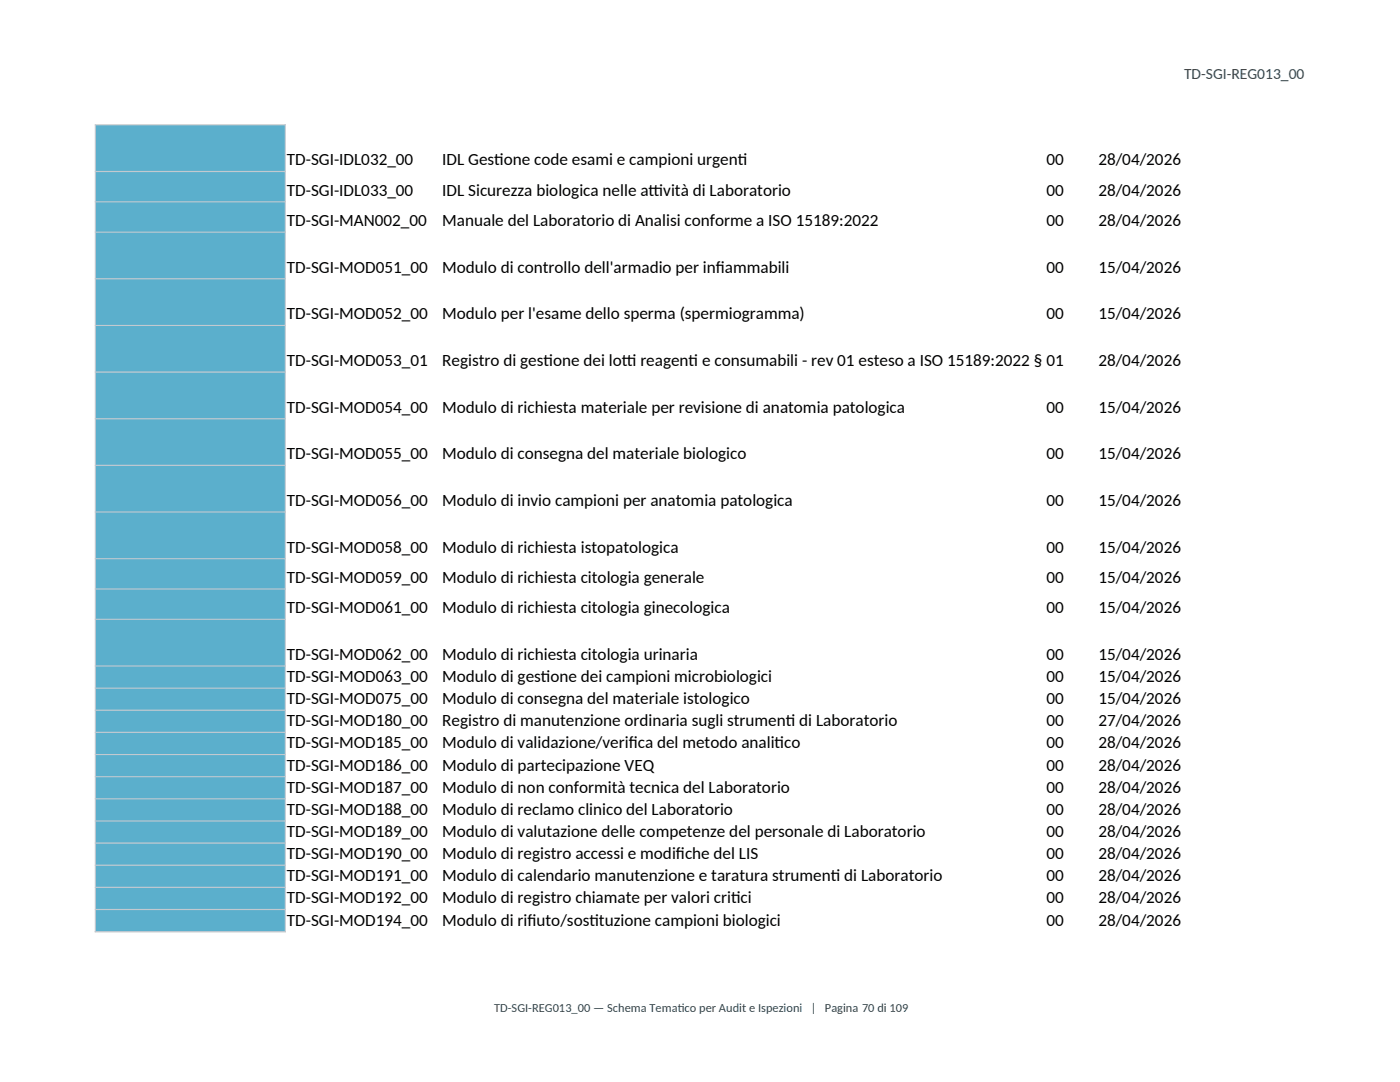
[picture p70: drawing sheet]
<svg xmlns="http://www.w3.org/2000/svg" width="279mm" height="216mm" viewBox="0 0 279 216" stroke-linecap="round" stroke-linejoin="round" font-family="sans-serif">
<defs><g id="words">
<g font-size="3.4">
<text x="57.3" y="33">TD-SGI-IDL032_00</text>
<text x="88.3" y="33">IDL Gest</text>
<text x="98.6" y="33">ione code esami e campioni urgent</text>
<text x="147.2" y="33">i</text>
<text x="208.9" y="33">00</text>
<text x="219.2" y="33">28/04/2026</text>
<text x="57.3" y="39.1">TD-SGI-IDL033_00</text>
<text x="88.3" y="39.1">IDL Sicurezza biologica nelle at</text>
<text x="129.5" y="39.1">t</text>
<text x="129.5" y="39.1">ività di Laboratorio</text>
<text x="208.9" y="39.1">00</text>
<text x="219.2" y="39.1">28/04/2026</text>
<text x="57.3" y="45.1">TD-SGI-MAN002_00</text>
<text x="88.3" y="45.1">Manuale del Laboratorio di Analisi conforme a ISO 15189:2022</text>
<text x="208.9" y="45.1">00</text>
<text x="219.2" y="45.1">28/04/2026</text>
<text x="57.3" y="54.4">TD-SGI-MOD051_00</text>
<text x="88.3" y="54.4">Modulo di controllo dell'armadio per inf</text>
<text x="142.9" y="54.4">iammabili</text>
<text x="208.9" y="54.4">00</text>
<text x="219.2" y="54.4">15/04/2026</text>
<text x="57.3" y="63.7">TD-SGI-MOD052_00</text>
<text x="88.3" y="63.7">Modulo per l'esame dello sperma (spermiogramma)</text>
<text x="208.9" y="63.7">00</text>
<text x="219.2" y="63.7">15/04/2026</text>
<text x="57.3" y="73">TD-SGI-MOD053_01</text>
<text x="88.3" y="73">Registro di gest</text>
<text x="108.5" y="73">ione dei lot</text>
<text x="124.1" y="73">t</text>
<text x="124.1" y="73">i reagent</text>
<text x="137.4" y="73">i e consumabili - rev 01 esteso a ISO 15189:2022 § 01</text>
<text x="219.2" y="73">28/04/2026</text>
<text x="57.3" y="82.3">TD-SGI-MOD054_00</text>
<text x="88.3" y="82.3">Modulo di richiesta materiale per revisione di anatomia patologica</text>
<text x="208.9" y="82.3">00</text>
<text x="219.2" y="82.3">15/04/2026</text>
<text x="57.3" y="91.7">TD-SGI-MOD055_00</text>
<text x="88.3" y="91.7">Modulo di consegna del materiale biologico</text>
<text x="208.9" y="91.7">00</text>
<text x="219.2" y="91.7">15/04/2026</text>
<text x="57.3" y="101">TD-SGI-MOD056_00</text>
<text x="88.3" y="101">Modulo di invio campioni per anatomia patologica</text>
<text x="208.9" y="101">00</text>
<text x="219.2" y="101">15/04/2026</text>
<text x="57.3" y="110.3">TD-SGI-MOD058_00</text>
<text x="88.3" y="110.3">Modulo di richiesta istopatologica</text>
<text x="208.9" y="110.3">00</text>
<text x="219.2" y="110.3">15/04/2026</text>
<text x="57.3" y="116.3">TD-SGI-MOD059_00</text>
<text x="88.3" y="116.3">Modulo di richiesta citologia generale</text>
<text x="208.9" y="116.3">00</text>
<text x="219.2" y="116.3">15/04/2026</text>
<text x="57.3" y="122.4">TD-SGI-MOD061_00</text>
<text x="88.3" y="122.4">Modulo di richiesta citologia ginecologica</text>
<text x="208.9" y="122.4">00</text>
<text x="219.2" y="122.4">15/04/2026</text>
<text x="57.3" y="131.7">TD-SGI-MOD062_00</text>
<text x="88.3" y="131.7">Modulo di richiesta citologia urinaria</text>
<text x="208.9" y="131.7">00</text>
<text x="219.2" y="131.7">15/04/2026</text>
<text x="57.3" y="136.1">TD-SGI-MOD063_00</text>
<text x="88.3" y="136.1">Modulo di gest</text>
<text x="108" y="136.1">ione dei campioni microbiologici</text>
<text x="208.9" y="136.1">00</text>
<text x="219.2" y="136.1">15/04/2026</text>
<text x="57.3" y="140.5">TD-SGI-MOD075_00</text>
<text x="88.3" y="140.5">Modulo di consegna del materiale istologico</text>
<text x="208.9" y="140.5">00</text>
<text x="219.2" y="140.5">15/04/2026</text>
<text x="57.3" y="144.9">TD-SGI-MOD180_00</text>
<text x="57.3" y="149.3">TD-SGI-MOD185_00</text>
<text x="88.3" y="144.9">Registro di manutenzione ordinaria sugli strument</text>
<text x="88.3" y="149.3">Modulo di validazione/verif</text>
<text x="125.5" y="149.3">ica del metodo analit</text>
<text x="154.6" y="149.3">ico</text>
<text x="156.8" y="144.9">i di Laboratorio</text>
<text x="208.9" y="144.9">00</text>
<text x="208.9" y="149.3">00</text>
<text x="219.2" y="144.9">27/04/2026</text>
<text x="219.2" y="149.3">28/04/2026</text>
<text x="57.3" y="153.8">TD-SGI-MOD186_00</text>
<text x="88.3" y="153.8">Modulo di partecipazione VEQ</text>
<text x="208.9" y="153.8">00</text>
<text x="219.2" y="153.8">28/04/2026</text>
<text x="57.3" y="158.2">TD-SGI-MOD187_00</text>
<text x="88.3" y="158.2">Modulo di non conformità tecnica del Laboratorio</text>
<text x="208.9" y="158.2">00</text>
<text x="219.2" y="158.2">28/04/2026</text>
<text x="57.3" y="162.6">TD-SGI-MOD188_00</text>
<text x="57.3" y="167">TD-SGI-MOD189_00</text>
<text x="88.3" y="162.6">Modulo di reclamo clinico del Laboratorio</text>
<text x="88.3" y="167">Modulo di valutazione delle competenze del personale di Laboratorio</text>
<text x="208.9" y="162.6">00</text>
<text x="208.9" y="167">00</text>
<text x="219.2" y="162.6">28/04/2026</text>
<text x="219.2" y="167">28/04/2026</text>
<text x="57.3" y="171.4">TD-SGI-MOD190_00</text>
<text x="88.3" y="171.4">Modulo di registro accessi e modif</text>
<text x="134.9" y="171.4">iche del LIS</text>
<text x="208.9" y="171.4">00</text>
<text x="219.2" y="171.4">28/04/2026</text>
<text x="57.3" y="175.9">TD-SGI-MOD191_00</text>
<text x="88.3" y="175.9">Modulo di calendario manutenzione e taratura strument</text>
<text x="165.8" y="175.9">i di Laboratorio</text>
<text x="208.9" y="175.9">00</text>
<text x="219.2" y="175.9">28/04/2026</text>
<text x="57.3" y="180.3">TD-SGI-MOD192_00</text>
<text x="57.3" y="184.7">TD-SGI-MOD194_00</text>
<text x="88.3" y="180.3">Modulo di registro chiamate per valori crit</text>
<text x="88.3" y="184.7">Modulo di rif</text>
<text x="105.3" y="184.7">iuto/sost</text>
<text x="117.6" y="184.7">ituzione campioni biologici</text>
<text x="145.9" y="180.3">ici</text>
<text x="208.9" y="180.3">00</text>
<text x="208.9" y="184.7">00</text>
<text x="219.2" y="180.3">28/04/2026</text>
<text x="219.2" y="184.7">28/04/2026</text>
</g>
<text font-size="3.1" fill="#1b505f" x="236.3" y="15.8">TD-SGI-REG013_00</text>
<g font-size="2.5" fill="#1b505f">
<text x="98.6" y="201.9">TD-SGI-REG013_00 — Schema Temat</text>
<text x="135.2" y="201.9">ico per Audit e Ispezioni | Pagina 70 di 109</text>
</g>
</g></defs>
<path d="M19 24.9h37.9v161h-37.9z" fill-rule="evenodd" fill="#5bafcc"/>
<g fill="none" stroke="#bfc9d1" stroke-width=".23">
<path d="M18.9 24.9h38.2M18.9 34.2h38.2M19 24.8v161.2M56.9 24.8v161.2M18.9 40.3h38.2M18.9 46.3h38.2M18.9 55.6h38.2M18.9 64.9h38.2M18.9 74.2h38.2M18.9 83.6h38.2M18.9 92.9h38.2M18.9 102.2h38.2"/>
<path d="M18.9 111.5h38.2M18.9 117.5h38.2M18.9 123.6h38.2M18.9 132.9h38.2M18.9 137.3h38.2M18.9 141.7h38.2M18.9 146.1h38.2M18.9 150.6h38.2M18.9 155h38.2M18.9 159.4h38.2M18.9 163.8h38.2M18.9 168.2h38.2"/>
<path d="M18.9 172.6h38.2M18.9 177.1h38.2M18.9 181.5h38.2M18.9 185.9h38.2"/>
</g>
<use href="#words"/>
</svg>
